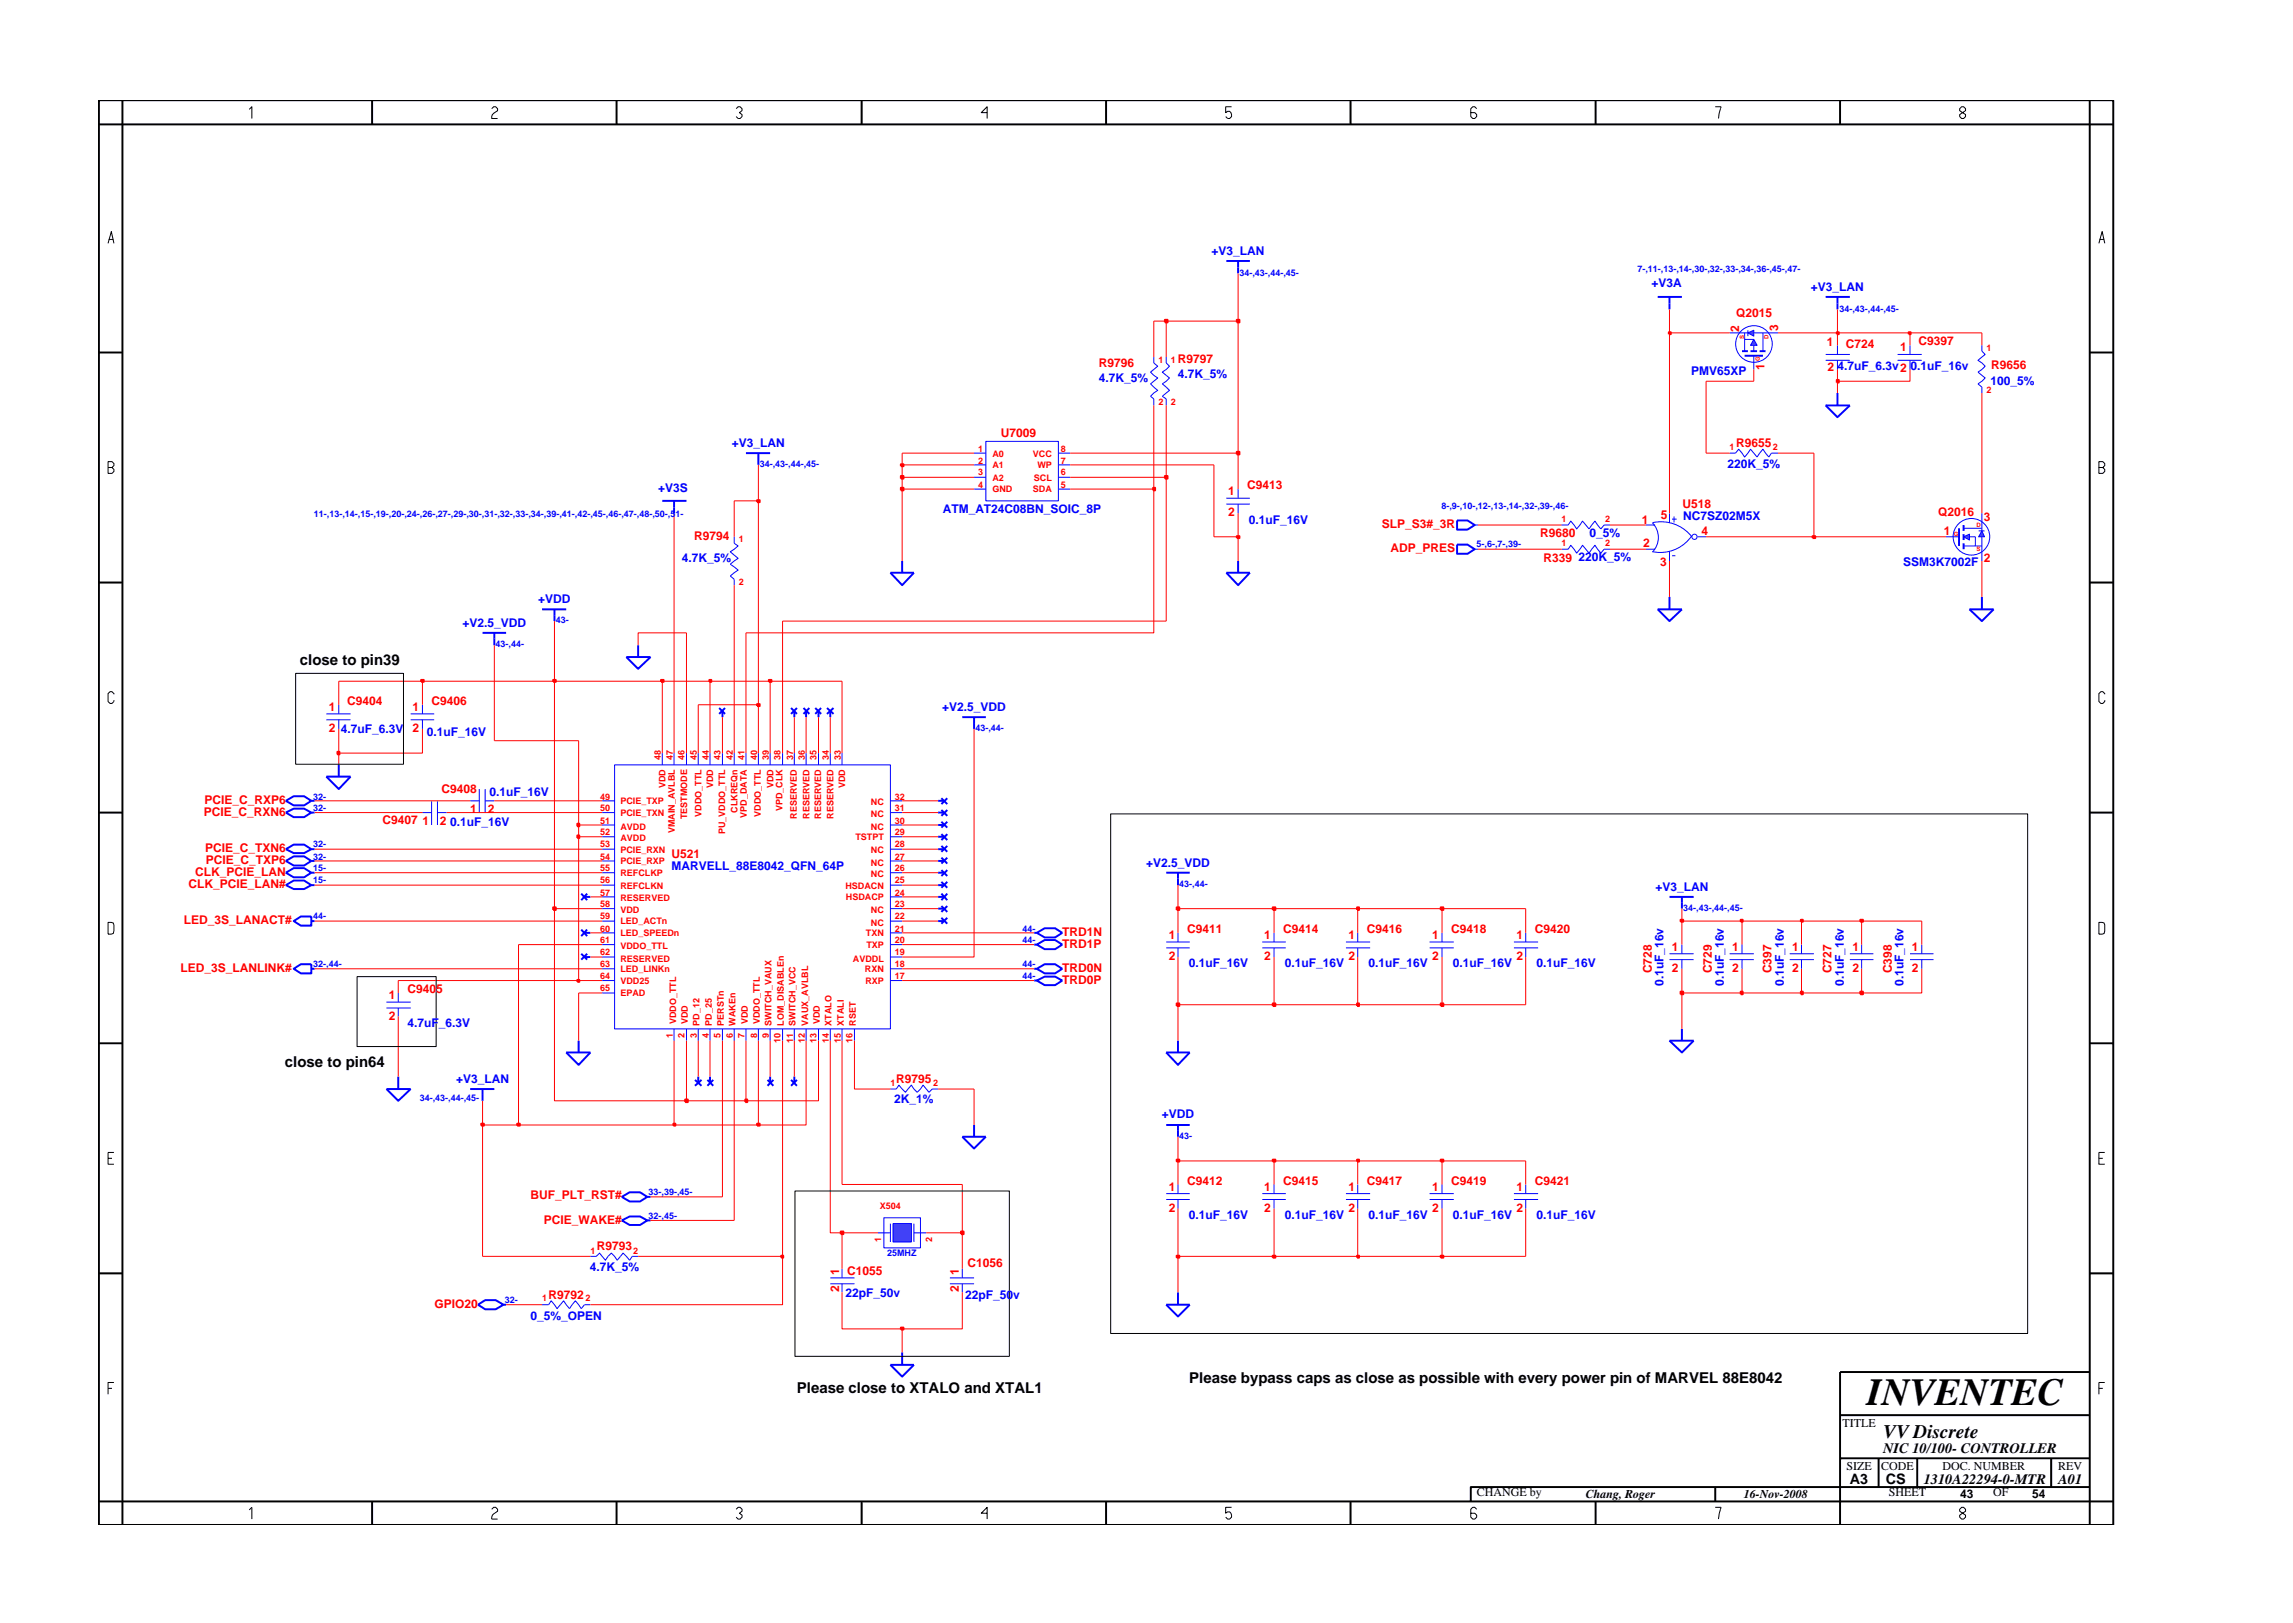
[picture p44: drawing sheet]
<svg xmlns="http://www.w3.org/2000/svg" width="297mm" height="210mm" viewBox="0 0 297 210" stroke-linecap="round" stroke-linejoin="round" font-family="sans-serif">
<defs><g id="words">
<text font-size="5" x="241.8" y="182">INVENTEC</text>
<text font-size="2.5" x="244" y="186.3">VV Discrete</text>
<g font-size="1.9">
<text x="38.8" y="86.1">close to pin39</text>
<text x="36.9" y="138.2">close to pin64</text>
<text x="154" y="179.1">Please bypass caps as close as possible with every power pin of MARVEL 88E8042</text>
<text x="103.2" y="180.4">Please close to XTALO and XTAL1</text>
<text x="244" y="188.2">NIC 10/100- CONTROLLER</text>
<text x="239.6" y="192.2">A3</text>
<text x="244.3" y="192.3">CS</text>
<text x="249.2" y="192.2">1310A22294-0-MTR</text>
<text x="266.6" y="192.2">A01</text>
</g>
<g font-size="1.6" fill="#00f">
<text x="157" y="33">+V3_LAN</text>
<text x="213.9" y="37.2">+V3A</text>
<text x="234.6" y="37.7">+V3_LAN</text>
<text x="238" y="47.9">4.7uF_6.3v2</text>
<text x="247.5" y="47.9">0.1uF_16v</text>
<text x="142.4" y="49.5">4.7K_5%</text>
<text x="152.6" y="49">4.7K_5%</text>
<text x="219.1" y="48.6">PMV65XP</text>
<text x="257.8" y="49.8">100_5%</text>
<text x="94.8" y="57.9">+V3_LAN</text>
<text x="85.3" y="63.8">+V3S</text>
<text x="223.8" y="60.6">220K_5%</text>
<text x="122.1" y="66.5">ATM_AT24C08BN_SOIC_8P</text>
<text x="161.8" y="67.8">0.1uF_16V</text>
<text x="205.9" y="69.6">0_5%</text>
<text x="218" y="67.4">NC7SZ02M5X</text>
<text x="88.3" y="72.8">4.7K_5%</text>
<text x="204.5" y="72.7">220K_5%</text>
<text x="246.6" y="73.3">SSM3K7002F</text>
<text x="59.9" y="81.2">+V2.5_VDD</text>
<text x="69.7" y="78.1">+VDD</text>
<text x="44.1" y="95">4.7uF_6.3V</text>
<text x="55.3" y="95.3">0.1uF_16V</text>
<text x="122.1" y="92.1">+V2.5_VDD</text>
<text x="58.3" y="107">0.1uF_16V</text>
<text x="63.4" y="103.1">0.1uF_16V</text>
<text x="87" y="112.7">MARVELL_88E8042_QFN_64P</text>
<text x="148.5" y="112.3">+V2.5_VDD</text>
<text x="214.4" y="115.4">+V3_LAN</text>
<text x="154" y="125.3">0.1uF_16V</text>
<text x="166.4" y="125.3">0.1uF_16V</text>
<text x="177.3" y="125.3">0.1uF_16V</text>
<text x="188.2" y="125.3">0.1uF_16V</text>
<text x="199" y="125.3">0.1uF_16V</text>
<text x="215.5" y="127.7" transform="rotate(-90 215.5 127.7)">0.1uF_16v</text>
<text x="223.3" y="127.7" transform="rotate(-90 223.3 127.7)">0.1uF_16v</text>
<text x="231.1" y="127.7" transform="rotate(-90 231.1 127.7)">0.1uF_16v</text>
<text x="238.9" y="127.7" transform="rotate(-90 238.9 127.7)">0.1uF_16v</text>
<text x="246.6" y="127.7" transform="rotate(-90 246.6 127.7)">0.1uF_16v</text>
<text x="52.8" y="133.1">4.7uF_6.3V</text>
<text x="59.1" y="140.2">+V3_LAN</text>
<text x="115.8" y="142.9">2K_1%</text>
<text x="150.5" y="144.9">+VDD</text>
<text x="154" y="157.9">0.1uF_16V</text>
<text x="166.4" y="157.9">0.1uF_16V</text>
<text x="177.3" y="157.9">0.1uF_16V</text>
<text x="188.2" y="157.9">0.1uF_16V</text>
<text x="199" y="157.9">0.1uF_16V</text>
<text x="76.4" y="164.7">4.7K_5%</text>
<text x="68.7" y="171">0_5%_OPEN</text>
<text x="109.5" y="168.1">22pF_50v</text>
<text x="125" y="168.2">22pF_50v</text>
</g>
<g font-size="1.6" fill="#f00">
<text x="224.9" y="41">Q2015</text>
<text x="142.4" y="47.5">R9796</text>
<text x="152.6" y="47">R9797</text>
<text x="225.3" y="43" transform="rotate(-90 225.3 43)">2</text>
<text x="228.6" y="47.9" transform="rotate(-90 228.6 47.9)">1</text>
<text x="230.4" y="42.9" transform="rotate(-90 230.4 42.9)">3</text>
<text x="236.7" y="44.8">1</text>
<text x="239.1" y="45.1">C724</text>
<text x="246.1" y="45.5">1</text>
<text x="248.5" y="44.7">C9397</text>
<text x="257.9" y="47.9">R9656</text>
<text x="236.8" y="48.1">2</text>
<text x="129.7" y="56.6">U7009</text>
<text x="224.9" y="57.9">R9655</text>
<text x="159.1" y="64.1">1</text>
<text x="161.6" y="63.3">C9413</text>
<text x="218" y="65.8">U518</text>
<text x="89.9" y="70">R9794</text>
<text x="159.1" y="66.9">2</text>
<text x="179" y="68.4">SLP_S3#_3R</text>
<text x="180.1" y="71.5">ADP_PRES</text>
<text x="199.5" y="69.6">R9680</text>
<text x="212.7" y="67.8">1</text>
<text x="212.9" y="70.9">2</text>
<text x="215.1" y="67.3">5</text>
<text x="220.4" y="69.4">4</text>
<text x="251.1" y="66.8">Q2016</text>
<text x="251.8" y="69.4">1</text>
<text x="257" y="67.5">3</text>
<text x="199.9" y="72.8">R339</text>
<text x="215.1" y="73.3">3</text>
<text x="257" y="72.8">2</text>
<text x="42.6" y="94.8">2</text>
<text x="42.6" y="92.1">1</text>
<text x="45" y="91.4">C9404</text>
<text x="53.4" y="92.1">1</text>
<text x="53.4" y="94.8">2</text>
<text x="55.9" y="91.4">C9406</text>
<text x="26.4" y="105.7">PCIE_C_RXN6</text>
<text x="26.5" y="104.2">PCIE_C_RXP6</text>
<text x="49.6" y="106.7">C9407</text>
<text x="54.7" y="106.9">1</text>
<text x="57" y="106.9">2</text>
<text x="57.2" y="102.8">C9408</text>
<text x="60.9" y="105.3">1</text>
<text x="63.2" y="105.3">2</text>
<text x="25.3" y="113.5">CLK_PCIE_LAN</text>
<text x="26.6" y="110.3">PCIE_C_TXN6</text>
<text x="26.7" y="111.9">PCIE_C_TXP6</text>
<text x="87" y="111.1">U521</text>
<text x="23.8" y="119.7">LED_3S_LANACT#</text>
<text x="24.4" y="115">CLK_PCIE_LAN#</text>
<text x="23.4" y="125.9">LED_3S_LANLINK#</text>
<text x="137.6" y="121.3">TRD1N</text>
<text x="137.6" y="125.9">TRD0N</text>
<text x="137.6" y="122.8">TRD1P</text>
<text x="151.4" y="121.6">1</text>
<text x="151.4" y="124.4">2</text>
<text x="153.8" y="120.8">C9411</text>
<text x="163.8" y="121.6">1</text>
<text x="163.8" y="124.4">2</text>
<text x="166.2" y="120.8">C9414</text>
<text x="174.7" y="121.6">1</text>
<text x="174.7" y="124.4">2</text>
<text x="177.1" y="120.8">C9416</text>
<text x="185.5" y="121.6">1</text>
<text x="185.5" y="124.4">2</text>
<text x="188" y="120.8">C9418</text>
<text x="196.4" y="121.6">1</text>
<text x="196.4" y="124.4">2</text>
<text x="198.8" y="120.8">C9420</text>
<text x="216.6" y="123.2">1</text>
<text x="216.6" y="125.9">2</text>
<text x="224.4" y="123.2">1</text>
<text x="224.4" y="125.9">2</text>
<text x="232.2" y="123.2">1</text>
<text x="232.2" y="125.9">2</text>
<text x="240" y="123.2">1</text>
<text x="240" y="125.9">2</text>
<text x="247.7" y="123.2">1</text>
<text x="247.7" y="125.9">2</text>
<text x="50.4" y="129.4">1</text>
<text x="52.8" y="128.6">C9405</text>
<text x="137.6" y="127.4">TRD0P</text>
<text x="214" y="126.1" transform="rotate(-90 214 126.1)">C728</text>
<text x="221.8" y="126.1" transform="rotate(-90 221.8 126.1)">C729</text>
<text x="229.5" y="126.1" transform="rotate(-90 229.5 126.1)">C397</text>
<text x="237.3" y="126.1" transform="rotate(-90 237.3 126.1)">C727</text>
<text x="245.1" y="126.1" transform="rotate(-90 245.1 126.1)">C398</text>
<text x="50.4" y="132.1">2</text>
<text x="116.1" y="140.2">R9795</text>
<text x="68.7" y="155.4">BUF_PLT_RST#</text>
<text x="151.4" y="154.3">1</text>
<text x="153.8" y="153.5">C9412</text>
<text x="163.8" y="154.3">1</text>
<text x="166.2" y="153.5">C9415</text>
<text x="174.7" y="154.3">1</text>
<text x="177.1" y="153.5">C9417</text>
<text x="185.5" y="154.3">1</text>
<text x="188" y="153.5">C9419</text>
<text x="196.4" y="154.3">1</text>
<text x="198.8" y="153.5">C9421</text>
<text x="70.4" y="158.5">PCIE_WAKE#</text>
<text x="77.3" y="162">R9793</text>
<text x="151.4" y="157">2</text>
<text x="163.8" y="157">2</text>
<text x="174.7" y="157">2</text>
<text x="185.5" y="157">2</text>
<text x="196.4" y="157">2</text>
<text x="108.7" y="167.4" transform="rotate(-90 108.7 167.4)">2</text>
<text x="108.7" y="165.2" transform="rotate(-90 108.7 165.2)">1</text>
<text x="109.8" y="165.1">C1055</text>
<text x="124.2" y="167.4" transform="rotate(-90 124.2 167.4)">2</text>
<text x="124.2" y="165.2" transform="rotate(-90 124.2 165.2)">1</text>
<text x="125.3" y="164.2">C1056</text>
<text x="56.3" y="169.4">GPIO20</text>
<text x="71.1" y="168.3">R9792</text>
</g>
<g font-size="1.6">
<text x="238.7" y="184.8">TITLE</text>
<text x="239.2" y="190.4">SIZE</text>
<text x="243.7" y="190.4">CODE</text>
<text x="251.6" y="190.4">DOC. NUMBER</text>
<text x="266.6" y="190.4">REV</text>
<text x="191.3" y="193.9">CHANGE by</text>
<text x="205.4" y="194.1">Chang, Roger</text>
<text x="225.9" y="194.1">16-Nov-2008</text>
<text x="244.7" y="193.9">SHEET</text>
<text x="253.9" y="194.1">43</text>
<text x="258.2" y="193.9">OF</text>
<text x="263.3" y="194.1">54</text>
</g>
<g font-size="1.2" fill="#00f">
<text x="160.6" y="35.7">34-,43-,44-,45-</text>
<text x="212.1" y="35.3">7-,11-,13-,14-,30-,32-,33-,34-,36-,45-,47-</text>
<text x="238.3" y="40.4">34-,43-,44-,45-</text>
<text x="98.4" y="60.5">34-,43-,44-,45-</text>
<text x="186.7" y="65.9">8-,9-,10-,12-,13-,14-,32-,39-,46-</text>
<text x="40.7" y="66.9">11-,13-,14-,15-,19-,20-,24-,26-,27-,29-,30-,31-,32-,33-,34-,39-,41-,42-,45-,46-,47-,48-,50-,51-</text>
<text x="191.3" y="70.9">5-,6-,7-,39-</text>
<text x="64.2" y="83.9">43-,44-</text>
<text x="72" y="80.7">43-</text>
<text x="126.4" y="94.7">43-,44-</text>
<text x="40.6" y="103.6">32-</text>
<text x="40.6" y="105.1">32-</text>
<text x="40.6" y="111.4">32-</text>
<text x="40.6" y="109.8">32-</text>
<text x="40.6" y="112.9">15-</text>
<text x="40.6" y="119.1">44-</text>
<text x="40.6" y="114.4">15-</text>
<text x="152.8" y="115">43-,44-</text>
<text x="218" y="118">34-,43-,44-,45-</text>
<text x="40.6" y="125.3">32-,44-</text>
<text x="132.5" y="125.3">44-</text>
<text x="132.5" y="120.7">44-</text>
<text x="132.5" y="122.2">44-</text>
<text x="132.5" y="126.9">44-</text>
<text x="54.4" y="142.6">34-,43-,44-,45-</text>
<text x="152.8" y="147.5">43-</text>
<text x="84" y="154.8">33-,39-,45-</text>
<text x="84" y="157.9">32-,45-</text>
<text x="114.9" y="162.8">25MHZ</text>
<text x="65.4" y="168.9">32-</text>
</g>
<g font-size="1.2" fill="#f00">
<text x="150.1" y="47">1</text>
<text x="151.7" y="47">1</text>
<text x="257.3" y="45.4">1</text>
<text x="150.1" y="52.5">2</text>
<text x="151.7" y="52.5">2</text>
<text x="257.3" y="50.9">2</text>
<text x="126.7" y="58.5">1</text>
<text x="128.6" y="59.1">A0</text>
<text x="133.8" y="59.1">VCC</text>
<text x="137.4" y="58.5">8</text>
<text x="224.1" y="58.3">1</text>
<text x="229.7" y="58.3">2</text>
<text x="126.7" y="60.1">2</text>
<text x="126.7" y="61.6">3</text>
<text x="126.7" y="63.2">4</text>
<text x="128.6" y="60.7">A1</text>
<text x="128.6" y="62.3">A2</text>
<text x="128.6" y="63.8">GND</text>
<text x="133.8" y="63.8">SDA</text>
<text x="133.9" y="62.3">SCL</text>
<text x="134.4" y="60.7">WP</text>
<text x="137.4" y="61.6">6</text>
<text x="137.4" y="63.2">5</text>
<text x="137.4" y="60.1">7</text>
<text x="95.7" y="70.2">1</text>
<text x="202.3" y="70.7">1</text>
<text x="202.3" y="67.7">1</text>
<text x="207.9" y="70.7">2</text>
<text x="207.9" y="67.7">2</text>
<text x="95.7" y="75.8">2</text>
<text x="85.6" y="98.5" transform="rotate(-90 85.6 98.5)">48</text>
<text x="87.2" y="98.5" transform="rotate(-90 87.2 98.5)">47</text>
<text x="88.7" y="98.5" transform="rotate(-90 88.7 98.5)">46</text>
<text x="90.3" y="98.5" transform="rotate(-90 90.3 98.5)">45</text>
<text x="91.8" y="98.5" transform="rotate(-90 91.8 98.5)">44</text>
<text x="93.3" y="98.5" transform="rotate(-90 93.3 98.5)">43</text>
<text x="94.9" y="98.5" transform="rotate(-90 94.9 98.5)">42</text>
<text x="96.5" y="98.5" transform="rotate(-90 96.5 98.5)">41</text>
<text x="98.1" y="98.5" transform="rotate(-90 98.1 98.5)">40</text>
<text x="99.6" y="98.5" transform="rotate(-90 99.6 98.5)">39</text>
<text x="101.1" y="98.5" transform="rotate(-90 101.1 98.5)">38</text>
<text x="102.7" y="98.5" transform="rotate(-90 102.7 98.5)">37</text>
<text x="104.3" y="98.5" transform="rotate(-90 104.3 98.5)">36</text>
<text x="105.8" y="98.5" transform="rotate(-90 105.8 98.5)">35</text>
<text x="107.4" y="98.5" transform="rotate(-90 107.4 98.5)">34</text>
<text x="108.9" y="98.5" transform="rotate(-90 108.9 98.5)">33</text>
<text x="77.7" y="105.1">50</text>
<text x="77.7" y="103.6">49</text>
<text x="77.7" y="106.7">51</text>
<text x="80.4" y="105.7">PCIE_TXN</text>
<text x="80.4" y="104.2">PCIE_TXP</text>
<text x="80.4" y="107.5">AVDD</text>
<text x="86.2" y="102.1" transform="rotate(-90 86.2 102.1)">VDD</text>
<text x="87.4" y="108" transform="rotate(-90 87.4 108)">VMAIN_AVLBL</text>
<text x="89" y="106.2" transform="rotate(-90 89 106.2)">TESTMODE</text>
<text x="90.9" y="105.8" transform="rotate(-90 90.9 105.8)">VDDO_TTL</text>
<text x="92.4" y="102.1" transform="rotate(-90 92.4 102.1)">VDD</text>
<text x="95.5" y="105.3" transform="rotate(-90 95.5 105.3)">CLKREQn</text>
<text x="96.7" y="106" transform="rotate(-90 96.7 106)">VPD_DATA</text>
<text x="98.6" y="105.8" transform="rotate(-90 98.6 105.8)">VDDO_TTL</text>
<text x="100.2" y="102.1" transform="rotate(-90 100.2 102.1)">VDD</text>
<text x="101.4" y="105.1" transform="rotate(-90 101.4 105.1)">VPD_CLK</text>
<text x="103.2" y="106.1" transform="rotate(-90 103.2 106.1)">RESERVED</text>
<text x="104.8" y="106.1" transform="rotate(-90 104.8 106.1)">RESERVED</text>
<text x="106.4" y="106.1" transform="rotate(-90 106.4 106.1)">RESERVED</text>
<text x="108" y="106.1" transform="rotate(-90 108 106.1)">RESERVED</text>
<text x="109.5" y="102.1" transform="rotate(-90 109.5 102.1)">VDD</text>
<text x="112.8" y="107.5">NC</text>
<text x="112.8" y="105.9">NC</text>
<text x="112.8" y="104.3">NC</text>
<text x="115.9" y="106.7">30</text>
<text x="115.9" y="105.1">31</text>
<text x="115.9" y="103.6">32</text>
<text x="77.7" y="112.9">55</text>
<text x="77.7" y="109.8">53</text>
<text x="77.7" y="111.4">54</text>
<text x="77.7" y="108.2">52</text>
<text x="80.4" y="113.5">REFCLKP</text>
<text x="80.4" y="110.4">PCIE_RXN</text>
<text x="80.4" y="112">PCIE_RXP</text>
<text x="80.4" y="109">AVDD</text>
<text x="93.9" y="108.1" transform="rotate(-90 93.9 108.1)">PU_VDDO_TTL</text>
<text x="110.8" y="108.8">TSTPT</text>
<text x="112.8" y="113.7">NC</text>
<text x="112.8" y="112.1">NC</text>
<text x="112.8" y="110.5">NC</text>
<text x="115.9" y="108.2">29</text>
<text x="115.9" y="112.9">26</text>
<text x="115.9" y="111.4">27</text>
<text x="115.9" y="109.8">28</text>
<text x="77.7" y="114.4">56</text>
<text x="77.7" y="119.1">59</text>
<text x="77.7" y="116">57</text>
<text x="77.7" y="117.5">58</text>
<text x="80.4" y="115.1">REFCLKN</text>
<text x="80.4" y="119.8">LED_ACTn</text>
<text x="80.4" y="116.8">RESERVED</text>
<text x="80.4" y="118.3">VDD</text>
<text x="109.5" y="115.1">HSDACN</text>
<text x="109.6" y="116.6">HSDACP</text>
<text x="112.8" y="119.9">NC</text>
<text x="112.8" y="118.3">NC</text>
<text x="115.9" y="114.4">25</text>
<text x="115.9" y="116">24</text>
<text x="115.9" y="119.1">22</text>
<text x="115.9" y="117.5">23</text>
<text x="77.7" y="125.3">63</text>
<text x="77.7" y="120.7">60</text>
<text x="77.7" y="122.2">61</text>
<text x="77.7" y="123.7">62</text>
<text x="80.4" y="125.9">LED_LINKn</text>
<text x="80.4" y="121.3">LED_SPEEDn</text>
<text x="80.4" y="123">VDDO_TTL</text>
<text x="80.4" y="124.6">RESERVED</text>
<text x="110.5" y="124.6">AVDDL</text>
<text x="112" y="125.9">RXN</text>
<text x="112.2" y="121.3">TXN</text>
<text x="112.2" y="122.8">TXP</text>
<text x="115.9" y="123.7">19</text>
<text x="115.9" y="120.7">21</text>
<text x="115.9" y="122.2">20</text>
<text x="115.9" y="125.3">18</text>
<text x="77.7" y="126.9">64</text>
<text x="77.7" y="128.4">65</text>
<text x="80.4" y="127.5">VDD25</text>
<text x="80.4" y="129.1">EPAD</text>
<text x="112.1" y="127.5">RXP</text>
<text x="115.9" y="126.9">17</text>
<text x="87.2" y="134.5" transform="rotate(-90 87.2 134.5)">1</text>
<text x="87.6" y="132.7" transform="rotate(-90 87.6 132.7)">VDDO_TTL</text>
<text x="88.7" y="134.5" transform="rotate(-90 88.7 134.5)">2</text>
<text x="89.1" y="132.7" transform="rotate(-90 89.1 132.7)">VDD</text>
<text x="90.3" y="134.5" transform="rotate(-90 90.3 134.5)">3</text>
<text x="90.6" y="132.9" transform="rotate(-90 90.6 132.9)">PD_12</text>
<text x="91.8" y="134.5" transform="rotate(-90 91.8 134.5)">4</text>
<text x="92.2" y="132.9" transform="rotate(-90 92.2 132.9)">PD_25</text>
<text x="93.3" y="134.5" transform="rotate(-90 93.3 134.5)">5</text>
<text x="93.8" y="132.9" transform="rotate(-90 93.8 132.9)">PERSTn</text>
<text x="94.9" y="134.5" transform="rotate(-90 94.9 134.5)">6</text>
<text x="95.3" y="132.9" transform="rotate(-90 95.3 132.9)">WAKEn</text>
<text x="96.5" y="134.5" transform="rotate(-90 96.5 134.5)">7</text>
<text x="96.9" y="132.7" transform="rotate(-90 96.9 132.7)">VDD</text>
<text x="98.1" y="134.5" transform="rotate(-90 98.1 134.5)">8</text>
<text x="98.4" y="132.7" transform="rotate(-90 98.4 132.7)">VDDO_TTL</text>
<text x="99.6" y="134.5" transform="rotate(-90 99.6 134.5)">9</text>
<text x="99.9" y="132.9" transform="rotate(-90 99.9 132.9)">SWITCH_VAUX</text>
<text x="101.1" y="135.2" transform="rotate(-90 101.1 135.2)">10</text>
<text x="101.5" y="132.9" transform="rotate(-90 101.5 132.9)">LOM_DISABLEn</text>
<text x="102.7" y="135.2" transform="rotate(-90 102.7 135.2)">11</text>
<text x="103.1" y="132.9" transform="rotate(-90 103.1 132.9)">SWITCH_VCC</text>
<text x="104.3" y="135.2" transform="rotate(-90 104.3 135.2)">12</text>
<text x="104.7" y="132.9" transform="rotate(-90 104.7 132.9)">VAUX_AVLBL</text>
<text x="105.8" y="135.2" transform="rotate(-90 105.8 135.2)">13</text>
<text x="106.2" y="132.7" transform="rotate(-90 106.2 132.7)">VDD</text>
<text x="107.4" y="135.2" transform="rotate(-90 107.4 135.2)">14</text>
<text x="107.7" y="132.9" transform="rotate(-90 107.7 132.9)">XTALO</text>
<text x="108.9" y="135.2" transform="rotate(-90 108.9 135.2)">15</text>
<text x="109.3" y="132.9" transform="rotate(-90 109.3 132.9)">XTALI</text>
<text x="110.4" y="135.2" transform="rotate(-90 110.4 135.2)">16</text>
<text x="110.9" y="132.9" transform="rotate(-90 110.9 132.9)">RSET</text>
<text x="115.3" y="140.7">1</text>
<text x="120.9" y="140.7">2</text>
<text x="114" y="156.7">X504</text>
<text x="114.2" y="160.9" transform="rotate(-90 114.2 160.9)">1</text>
<text x="120.8" y="160.9" transform="rotate(-90 120.8 160.9)">2</text>
<text x="76.5" y="162.4">1</text>
<text x="82" y="162.4">2</text>
<text x="70.2" y="168.6">1</text>
<text x="75.8" y="168.6">2</text>
</g>
<g font-size=".8" fill="#f00">
<text x="226" y="43.9" transform="rotate(-90 226 43.9)">S</text>
<text x="228" y="46.8" transform="rotate(-90 228 46.8)">G</text>
<text x="229.1" y="43.9" transform="rotate(-90 229.1 43.9)">D</text>
<text x="253.1" y="69.4">G</text>
<text x="256.1" y="68.2">D</text>
<text x="256.1" y="71.4">S</text>
</g>
</g></defs>
<path d="M102.5 139.9l.7 .8M102.9 139.5v.7M103.2 139.9l-.7 .8" fill="none" stroke="#00f" stroke-width=".25"/>
<path d="M245.8 46.7h3.1M245.8 45.9h3.1M247.4 44.7v1.2M247.4 46.7v1.2M113.7 159.7h1.6M114.5 157.8h4.7v3.9h-4.7zM115.3 158.5v2.4M118.4 159.7h1.6M118.4 158.5v2.4" fill="none" stroke="#00f" stroke-width=".13"/>
<path d="M115.7 158.5h2.4v2.4h-2.4z" fill="#3c3cc8"/>
<g fill="none" stroke="#00f" stroke-width=".13">
<path d="M126.2 58.7h1.5M127.7 57.2h9.4v7.7h-9.4zM137.1 58.7h1.5M224.1 58.7h.7l.4-.5 .8 1 .8-1 .8 1 .8-1 .7 1 .4-.5h.8M227.2 46.1v1.8M236.5 45.9h3.1M236.5 46.7h3.1M238 44.7v1.2M238 46.7v1.2M256.7 44.7v.8l.5 .4-1 .8 1 .7-1 .8 1 .8-1 .7 .5 .5v.7M95.1 69.5v.9l.5 .3-1 .8 1 .8-1 .8 1 .8-1 .7 .5 .4v.8M126.2 60.2h1.5"/>
<path d="M126.2 63.4h1.5M126.2 61.8h1.5M137.1 61.8h1.5M137.1 60.2h1.5M137.1 63.4h1.5M158.9 64.5h3M158.9 65.3h3M160.4 63.4v1.1M160.4 65.3v1.2M191 68h.5M202.3 71.1h.8l.4-.5 .7 1.1 .8-1.1 .9 1.1 .7-1.1 .8 1.1 .4-.6h.8M50.1 129.8h3.1"/>
<path d="M50.1 130.6h3.1M51.6 128.6v1.2M51.6 130.6v1.1M151.1 122h3M151.1 122.8h3M152.6 120.8v1.2M152.6 122.8v1.2M174.4 122h3.1M174.4 122.8h3.1M175.9 120.8v1.2M175.9 122.8v1.2M196.1 122h3.1"/>
<path d="M196.1 122.8h3.1M197.6 120.8v1.2M197.6 122.8v1.2M231.8 123.6h3.2M231.8 124.3h3.2M233.4 122.4v1.2M233.4 124.3v1.2M247.4 123.6h3.1M247.4 124.3h3.1M248.9 122.4v1.2M248.9 124.3v1.2M115.3 141.1h.8l.3-.5 .9 .9 .8-.9 .7 .9 .8-.9 .7 .9 .5-.4h.7"/>
<path d="M115.7 158.5h2.4v2.4h-2.4zM151.1 154.6h3M151.1 155.4h3M152.6 153.4v1.2M152.6 155.4v1.2M174.4 154.6h3.1M174.4 155.4h3.1M175.9 153.4v1.2M175.9 155.4v1.2M196.1 154.6h3.1M196.1 155.4h3.1M197.6 153.4v1.2"/>
<path d="M197.6 155.4v1.2M76.5 162.8h.7l.5-.5 .7 1 .8-1 .8 1 .7-1 .9 1 .3-.5h.8M123 166.3h3.2M123 165.6h3.2M124.7 164.4v1.2M124.7 166.3v1.1"/>
</g>
<g fill="none" stroke="#00f" stroke-width=".25">
<path d="M158.9 33.8h3M160.4 33.8v1.6M236.5 38.5h3.1M238 38.5v1.6M96.6 58.7h3.2M98.2 58.7v1.5M226 46.1h2.4M236.5 52.5h3.1l-1.6 1.5zM238 50.9v1.6M85.8 64.9h3.1M87.3 64.9v1.6M115.3 74.2h3.1l-1.5 1.6z"/>
<path d="M116.9 72.7v1.5M188.8 67.4h1.3l.9 .6-.9 .6h-1.3zM214.7 78.9h3.2l-1.6 1.6zM216.3 77.3v1.6M255.1 78.9h3.2l-1.6 1.6zM256.7 77.3v1.6M105.6 91.7l.8 .8M106 92.1v.8M106.4 91.7l-.8 .8M107.1 91.7l.9 .8M107.6 92.1v.8M108 91.7l-.9 .8"/>
<path d="M37 114.7l1-.6h1.4l.9 .6-.9 .5h-1.4zM37 113.1l1-.6h1.4l.9 .6-.9 .6h-1.4zM37 105.3l1-.5h1.4l.9 .5-.9 .6h-1.4zM38 119.3l1-.6h1.3v1.2h-1.3zM40.3 119.3h.5M40.3 114.7h.5M40.3 113.1h.5M40.3 105.3h.5M75.3 115.8l.8 .8M75.7 116.2h.8M76.1 115.8l-.8 .8M121.5 119.3h.8"/>
<path d="M121.5 113.1h.8M121.5 106.9h.8M121.9 118.9l.8 .8M121.9 112.7l.8 .8M121.9 106.5l.8 .7M122.7 112.7l-.8 .8M122.7 118.9l-.8 .8M122.7 106.5l-.8 .7M38 125.5l1-.6h1.3v1.2h-1.3zM40.3 125.5h.5M73.3 136.3h3.2l-1.5 1.7zM75 134.8v1.5"/>
<path d="M75.3 120.4l.8 .9M75.7 120.8h.8M76.1 120.4l-.8 .9M90 139.9l.9 .8M90.5 139.5v.7M90.9 139.9l-.9 .8M99.4 139.9l.8 .8M99.8 139.5v.7M100.2 139.9l-.8 .8M134 125.5h.3M134 127h.3M134 122.4h.3"/>
<path d="M134.3 125.5l1-.6h1.4l.9 .6-.9 .6h-1.4zM134.3 127l1-.5h1.4l.9 .5-.9 .6h-1.4zM134.3 122.4l1-.6h1.4l.9 .6-.9 .6h-1.4zM60.9 141.1h3.1M62.5 141.1v1.5M80.5 158.1l1.1-.5h1.3l.9 .5-.9 .6h-1.3zM80.5 155.1l1.1-.6h1.3l.9 .6-.9 .5h-1.3zM83.8 158.1h.5M83.8 155.1h.5M124.7 147.3h3l-1.5 1.5zM126.2 145.7v1.6M151.1 145.7h3"/>
<path d="M152.6 145.7v1.6M61.9 169l1-.6h1.3l1 .6-1 .6h-1.3zM65.2 169h.4M115.3 176.8h3.1l-1.5 1.5zM116.9 175.2v1.6"/>
</g>
<path d="M226.4 43.1l.8-.3v.7z" fill="#3c3cc8"/>
<path d="M226.4 43.1l.8-.3v.7zM226.4 42.8v.7" fill="none" stroke="#00f" stroke-width=".13"/>
<path d="M227.2 44l.4 .7h-.8z" fill="#3c3cc8"/>
<g fill="none" stroke="#00f" stroke-width=".13">
<path d="M149.5 46.3v.7l.5 .4-1 .8 1 .8-1 .7 1 .9-1 .7 .5 .4v.8M151.1 46.3v.7l.4 .4-.9 .8 .9 .8-.9 .7 .9 .9-.9 .7 .5 .4v.8M224.1 43.1h2.3M226 43.1v2.4M226 44h1.2M227.2 44l.4 .7h-.8zM227.2 43.1h3.1M227.2 44.7v.8M228.4 43.1v2.4M191 71.1h.5M202.3 68h.8l.4-.5 .7 1 .8-1 .9 1 .7-1 .8 1 .4-.5h.8M252.1 69.5h1.7"/>
<path d="M42.3 93.2h3.1M42.3 92.5h3.1M43.9 91.3v1.2M43.9 93.2v1.2M79.6 99.1h35.7v34.2h-35.7zM85.8 97.6v1.5M87.3 97.6v1.5M88.9 97.6v1.5M90.5 97.6v1.5M92 97.6v1.5M93.6 97.6v1.5M95.1 97.6v1.5"/>
<path d="M96.6 97.6v1.5M98.2 97.6v1.5M99.8 97.6v1.5M101.4 97.6v1.5M102.9 97.6v1.5M104.4 97.6v1.5M106 97.6v1.5M107.6 97.6v1.5M109.1 97.6v1.5M54.7 105.3h1.2M55.9 103.7v3.2M56.7 105.3h1.2"/>
<path d="M56.7 103.7v3.2M78 103.7h1.6M78 106.9h1.6M78 110h1.6M78 113.1h1.6M78 116.2h1.6M78 105.3h1.6M78 108.4h1.6M78 111.5h1.6M78 114.7h1.6M78 119.3h1.6M78 117.7h1.6"/>
<path d="M115.3 105.3h1.6M115.3 111.5h1.6M115.3 117.7h1.6M115.3 106.9h1.6M115.3 113.1h1.6M115.3 108.4h1.6M115.3 116.2h1.6M115.3 114.7h1.6M115.3 103.7h1.6M115.3 119.3h1.6M115.3 110h1.6M78 120.8h1.6"/>
<path d="M78 127h1.6M78 125.5h1.6M78 128.6h1.6M78 124h1.6M78 122.4h1.6M87.3 133.3v1.5M88.9 133.3v1.5M90.5 133.3v1.5M92 133.3v1.5M93.6 133.3v1.5M95.1 133.3v1.5M96.6 133.3v1.5"/>
<path d="M98.2 133.3v1.5M99.8 133.3v1.5M101.4 133.3v1.5M102.9 133.3v1.5M104.4 133.3v1.5M106 133.3v1.5M107.6 133.3v1.5M109.1 133.3v1.5M110.7 133.3v1.5M115.3 127h1.6M115.3 122.4h1.6M115.3 120.8h1.6"/>
<path d="M115.3 125.5h1.6M115.3 124h1.6M163.5 122h3.1M163.5 122.8h3.1M165 120.8v1.2M165 122.8v1.2M185.2 122.8h3.1M185.2 122h3.1M186.8 120.8v1.2M186.8 122.8v1.2M216.3 124.3h3.1M216.3 123.6h3.1"/>
<path d="M217.9 122.4v1.2M217.9 124.3v1.2M224.1 124.3h3.1M224.1 123.6h3.1M225.7 122.4v1.2M225.7 124.3v1.2M239.6 123.6h3.1M239.6 124.3h3.1M241.2 122.4v1.2M241.2 124.3v1.2M163.5 154.6h3.1M163.5 155.4h3.1"/>
<path d="M165 153.4v1.2M165 155.4v1.2M185.2 155.4h3.1M185.2 154.6h3.1M186.8 153.4v1.2M186.8 155.4v1.2M70.2 169h.9l.3-.5 .8 1 .8-1 .8 1 .7-1 .8 1 .4-.5h.8"/>
<circle cx="227.2" cy="44.6" r="2.37"/>
</g>
<g fill="none" stroke="#00f" stroke-width=".25">
<path d="M214.7 38.5h3.2M216.3 38.5v1.6M225.7 45.5h.7M226.8 45.5h.8M228 45.5h.7M158.9 74.2h3l-1.5 1.6zM160.4 72.7v1.5M188.8 70.6h1.3l.9 .5-.9 .6h-1.3zM253.8 68.4v2.3M43.9 99.1v1.5M62.5 82h3.1M64 82v1.6"/>
<path d="M81.1 85.1h3.2l-1.6 1.5zM82.7 83.6v1.5M124.7 92.9h3M126.2 92.9v1.5M37 111.5l1-.6h1.4l.9 .6-.9 .6h-1.4zM37 110l1-.6h1.4l.9 .6-.9 .5h-1.4zM40.3 110h.5M40.3 111.5h.5M42.3 100.6h3.1l-1.5 1.6zM121.5 108.4h.8M121.5 103.7h.8M121.5 110h.8"/>
<path d="M121.5 116.2h.8M121.5 117.7h.8M121.5 111.5h.8M121.5 105.3h.8M121.5 114.7h.8M121.9 108.1l.8 .7M121.9 103.4l.8 .8M121.9 109.6l.8 .7M121.9 115.8l.8 .8M121.9 117.4l.8 .7M121.9 104.9l.8 .8M121.9 111.1l.8 .8"/>
<path d="M121.9 114.2l.8 .8M122.7 108.1l-.8 .7M122.7 115.8l-.8 .8M122.7 104.9l-.8 .8M122.7 103.4l-.8 .8M122.7 109.6l-.8 .7M122.7 117.4l-.8 .7M122.7 111.1l-.8 .8M122.7 114.2l-.8 .8M151.1 113.1h3M152.6 113.1v1.6M216.3 116.2h3.1"/>
<path d="M217.9 116.2v1.5M91.6 139.9l.8 .8M92 139.5v.7M92.4 139.9l-.8 .8M134 120.8h.3M134.3 120.8l1-.5h1.4l.9 .5-.9 .6h-1.4zM151.1 136.3h3l-1.5 1.7zM152.6 134.8v1.5M216.3 134.8h3.1l-1.5 1.5zM217.9 133.3v1.5M151.1 169h3l-1.5 1.5zM152.6 167.4v1.6"/>
</g>
<path d="M256.7 68.8l.4 .7h-.8z" fill="#3c3cc8"/>
<path d="M256.3 68.8h.8M256.7 68.8l.4 .7h-.8z" fill="none" stroke="#00f" stroke-width=".13"/>
<path d="M254.4 69.5l.7-.3v.8z" fill="#3c3cc8"/>
<g fill="none" stroke="#00f" stroke-width=".13">
<path d="M213.2 71.1h1.2M213.2 68h1.2M214 67.7a2.71 2.71 0 0 1 .1 3.8M214.1 67.7a5.1 5.1 0 0 1 5.1 1.8M216.3 66.5v1.3M216.3 71.4v1.3M216.6 72h.4M216.6 67.3h.6M216.9 66.9v.8M219.1 69.5a4.9 4.9 0 0 1-5 2M219.9 69.5h1.1M254.4 69.5l.7-.3v.8z"/>
<path d="M254.4 70.7h2.3M254.4 68.4h2.3M255.1 69.5h.8v1.2M256.7 66.5v2.3M256.7 69.5v3.2M53.2 92.5h3M53.2 93.2h3M54.7 91.3v1.2M54.7 93.2v1.2M60.9 103.7h1.2M62.1 102.2v3.1M62.9 103.7h1.1"/>
<path d="M62.9 102.2v3.1M107.6 165.6h3.1M107.6 166.3h3.1M109.1 164.4v1.2M109.1 166.3v1.1"/>
<circle cx="219.5" cy="69.5" r=".34"/>
<circle cx="255.4" cy="69.5" r="2.37"/>
</g>
<g fill="none" stroke="#00f" stroke-width=".25">
<path d="M70.2 78.9h3.1M71.8 78.9v1.6M254.4 68v.8M254.4 69.2v.8M254.4 70.4v.7M93.2 91.7l.7 .8M93.6 92.1v.8M93.9 91.7l-.7 .8M102.5 91.7l.7 .8M102.9 92.1v.8M103.2 91.7l-.7 .8M104.1 91.7l.7 .8"/>
<path d="M104.4 92.1v.8M104.8 91.7l-.7 .8M37 103.7l1-.5h1.4l.9 .5-.9 .6h-1.4zM40.3 103.7h.5M51.6 139.5v1.6M75.3 123.6l.8 .7M75.7 124h.8M76.1 123.6l-.8 .7M50.1 141.1h3.1l-1.6 1.5z"/>
</g>
<path d="M109.1 167.4v4.8h7.8v3" fill="none" stroke="#f00" stroke-width=".13"/>
<path d="M116.7 172h.3v.2h-.3z" fill="#8e2323"/>
<path d="M116.7 172h.3v.2h-.3z" fill="none" stroke="#f00" stroke-width=".25"/>
<path d="M62.5 145.7v17.1h14M109.1 159.7v4.7M124.7 159.7v4.7M65.6 169h4.6M82.7 162.8h18.7v6.2h-24.9M124.7 167.4v4.8h-7.8M152.6 162.8v4.6" fill="none" stroke="#f00" stroke-width=".13"/>
<path d="M101.2 162.7h.3v.2h-.3z" fill="#8e2323"/>
<path d="M101.2 162.7h.3v.2h-.3z" fill="none" stroke="#f00" stroke-width=".25"/>
<path d="M101.4 134.8v28" fill="none" stroke="#f00" stroke-width=".13"/>
<path d="M152.4 162.7h.4v.2h-.4z" fill="#8e2323"/>
<path d="M152.4 162.7h.4v.2h-.4z" fill="none" stroke="#f00" stroke-width=".25"/>
<path d="M152.6 156.6v6.2h12.4" fill="none" stroke="#f00" stroke-width=".13"/>
<path d="M164.9 162.7h.3v.2h-.3z" fill="#8e2323"/>
<path d="M164.9 162.7h.3v.2h-.3z" fill="none" stroke="#f00" stroke-width=".25"/>
<path d="M165 156.6v6.2h10.9" fill="none" stroke="#f00" stroke-width=".13"/>
<path d="M175.8 162.7h.3v.2h-.3z" fill="#8e2323"/>
<path d="M175.8 162.7h.3v.2h-.3z" fill="none" stroke="#f00" stroke-width=".25"/>
<path d="M175.9 156.6v6.2h10.9" fill="none" stroke="#f00" stroke-width=".13"/>
<path d="M186.6 162.7h.4v.2h-.4z" fill="#8e2323"/>
<path d="M186.6 162.7h.4v.2h-.4z" fill="none" stroke="#f00" stroke-width=".25"/>
<path d="M107.6 134.8v24.9h1.5M197.6 156.6v6.2h-10.8v-6.2" fill="none" stroke="#f00" stroke-width=".13"/>
<path d="M108.9 159.5h.3v.4h-.3z" fill="#8e2323"/>
<path d="M108.9 159.5h.3v.4h-.3z" fill="none" stroke="#f00" stroke-width=".25"/>
<path d="M109.1 159.7h4.6M120 159.7h4.7" fill="none" stroke="#f00" stroke-width=".13"/>
<path d="M124.5 159.5h.3v.4h-.3z" fill="#8e2323"/>
<path d="M124.5 159.5h.3v.4h-.3z" fill="none" stroke="#f00" stroke-width=".25"/>
<path d="M93.6 134.8v20.3h-9.3M95.1 134.8v23.3h-10.8M109.1 134.8v18.6h15.6v6.3M152.6 150.4v3M165 150.4v3M175.9 150.4v3M186.8 150.4v3M197.6 150.4v3" fill="none" stroke="#f00" stroke-width=".13"/>
<path d="M152.4 150.2h.4v.3h-.4z" fill="#8e2323"/>
<path d="M152.4 150.2h.4v.3h-.4z" fill="none" stroke="#f00" stroke-width=".25"/>
<path d="M152.6 147.3v3.1h12.4" fill="none" stroke="#f00" stroke-width=".13"/>
<path d="M164.9 150.2h.3v.3h-.3z" fill="#8e2323"/>
<path d="M164.9 150.2h.3v.3h-.3z" fill="none" stroke="#f00" stroke-width=".25"/>
<path d="M165 150.4h10.9" fill="none" stroke="#f00" stroke-width=".13"/>
<path d="M175.8 150.2h.3v.3h-.3z" fill="#8e2323"/>
<path d="M175.8 150.2h.3v.3h-.3z" fill="none" stroke="#f00" stroke-width=".25"/>
<path d="M175.9 150.4h10.9" fill="none" stroke="#f00" stroke-width=".13"/>
<path d="M186.6 150.2h.4v.3h-.4z" fill="#8e2323"/>
<path d="M186.6 150.2h.4v.3h-.4z" fill="none" stroke="#f00" stroke-width=".25"/>
<path d="M186.8 150.4h10.8" fill="none" stroke="#f00" stroke-width=".13"/>
<path d="M62.3 145.6h.4v.2h-.4z" fill="#8e2323"/>
<path d="M62.3 145.6h.4v.2h-.4z" fill="none" stroke="#f00" stroke-width=".25"/>
<path d="M62.5 142.6v3.1h4.7" fill="none" stroke="#f00" stroke-width=".13"/>
<path d="M67 145.6h.3v.2h-.3z" fill="#8e2323"/>
<path d="M67 145.6h.3v.2h-.3z" fill="none" stroke="#f00" stroke-width=".25"/>
<path d="M67.2 122.4v23.3h20.1" fill="none" stroke="#f00" stroke-width=".13"/>
<path d="M87.2 145.6h.3v.2h-.3z" fill="#8e2323"/>
<path d="M87.2 145.6h.3v.2h-.3z" fill="none" stroke="#f00" stroke-width=".25"/>
<path d="M87.3 134.8v10.9h10.9" fill="none" stroke="#f00" stroke-width=".13"/>
<path d="M98.1 145.6h.3v.2h-.3z" fill="#8e2323"/>
<path d="M98.1 145.6h.3v.2h-.3z" fill="none" stroke="#f00" stroke-width=".25"/>
<path d="M71.8 117.7v24.9h17.1M98.2 134.8v10.9h6.2v-10.9M126.2 141.1v4.6" fill="none" stroke="#f00" stroke-width=".13"/>
<path d="M88.8 142.4h.3v.4h-.3z" fill="#8e2323"/>
<path d="M88.8 142.4h.3v.4h-.3z" fill="none" stroke="#f00" stroke-width=".25"/>
<path d="M88.9 134.8v7.8h7.7" fill="none" stroke="#f00" stroke-width=".13"/>
<path d="M96.5 142.4h.3v.4h-.3z" fill="#8e2323"/>
<path d="M96.5 142.4h.3v.4h-.3z" fill="none" stroke="#f00" stroke-width=".25"/>
<path d="M51.6 131.7v7.8M75 128.6v6.2M90.5 134.8v4.7M92 134.8v4.7M96.6 134.8v7.8h9.4v-7.8M99.8 134.8v4.7M102.9 134.8v4.7M110.7 134.8v6.3h4.6M152.6 130.2v4.6M217.9 128.6v4.7M121.5 141.1h4.7" fill="none" stroke="#f00" stroke-width=".13"/>
<path d="M152.4 130h.4v.3h-.4z" fill="#8e2323"/>
<path d="M152.4 130h.4v.3h-.4z" fill="none" stroke="#f00" stroke-width=".25"/>
<path d="M152.6 124v6.2h12.4" fill="none" stroke="#f00" stroke-width=".13"/>
<path d="M164.9 130h.3v.3h-.3z" fill="#8e2323"/>
<path d="M164.9 130h.3v.3h-.3z" fill="none" stroke="#f00" stroke-width=".25"/>
<path d="M165 124v6.2h10.9" fill="none" stroke="#f00" stroke-width=".13"/>
<path d="M175.8 130h.3v.3h-.3z" fill="#8e2323"/>
<path d="M175.8 130h.3v.3h-.3z" fill="none" stroke="#f00" stroke-width=".25"/>
<path d="M175.9 124v6.2h10.9" fill="none" stroke="#f00" stroke-width=".13"/>
<path d="M186.6 130h.4v.3h-.4z" fill="#8e2323"/>
<path d="M186.6 130h.4v.3h-.4z" fill="none" stroke="#f00" stroke-width=".25"/>
<path d="M51.6 127v1.6M75 128.6h3M197.6 124v6.2h-10.8v-6.2" fill="none" stroke="#f00" stroke-width=".13"/>
<path d="M217.7 128.5h.3v.3h-.3z" fill="#8e2323"/>
<path d="M217.7 128.5h.3v.3h-.3z" fill="none" stroke="#f00" stroke-width=".25"/>
<path d="M217.9 125.5v3.1h7.8" fill="none" stroke="#f00" stroke-width=".13"/>
<path d="M225.5 128.5h.2v.3h-.2z" fill="#8e2323"/>
<path d="M225.5 128.5h.2v.3h-.2z" fill="none" stroke="#f00" stroke-width=".25"/>
<path d="M225.7 125.5v3.1h7.7" fill="none" stroke="#f00" stroke-width=".13"/>
<path d="M233.3 128.5h.2v.3h-.2z" fill="#8e2323"/>
<path d="M233.3 128.5h.2v.3h-.2z" fill="none" stroke="#f00" stroke-width=".25"/>
<path d="M233.4 125.5v3.1h7.8" fill="none" stroke="#f00" stroke-width=".13"/>
<path d="M241 128.5h.3v.3h-.3z" fill="#8e2323"/>
<path d="M241 128.5h.3v.3h-.3z" fill="none" stroke="#f00" stroke-width=".25"/>
<path d="M51.6 127h23.4M241.2 125.5v3.1h7.7v-3.1" fill="none" stroke="#f00" stroke-width=".13"/>
<path d="M74.8 126.9h.2v.3h-.2z" fill="#8e2323"/>
<path d="M74.8 126.9h.2v.3h-.2z" fill="none" stroke="#f00" stroke-width=".25"/>
<g fill="none" stroke="#f00" stroke-width=".13">
<path d="M126.2 94.4v29.6h-9.3M40.8 119.3h37.2M75 108.4v18.6h3M116.9 119.3h4.6M152.6 117.7v3.1M165 117.7v3.1M175.9 117.7v3.1M186.8 117.7v3.1M197.6 117.7v3.1M217.9 119.3v3.1M225.7 119.3v3.1M233.4 119.3v3.1"/>
<path d="M241.2 119.3v3.1M248.9 119.3v3.1M40.8 125.5h37.2M67.2 122.4h10.8M76.5 124h1.5M76.5 120.8h1.5M116.9 127h17.1M116.9 125.5h17.1M116.9 122.4h17.1M116.9 120.8h17.1"/>
</g>
<path d="M217.7 119.2h.3v.2h-.3z" fill="#8e2323"/>
<path d="M217.7 119.2h.3v.2h-.3z" fill="none" stroke="#f00" stroke-width=".25"/>
<path d="M217.9 117.7v1.6h7.8" fill="none" stroke="#f00" stroke-width=".13"/>
<path d="M225.5 119.2h.2v.2h-.2z" fill="#8e2323"/>
<path d="M225.5 119.2h.2v.2h-.2z" fill="none" stroke="#f00" stroke-width=".25"/>
<path d="M225.7 119.3h7.7" fill="none" stroke="#f00" stroke-width=".13"/>
<path d="M233.3 119.2h.2v.2h-.2z" fill="#8e2323"/>
<path d="M233.3 119.2h.2v.2h-.2z" fill="none" stroke="#f00" stroke-width=".25"/>
<path d="M233.4 119.3h7.8" fill="none" stroke="#f00" stroke-width=".13"/>
<path d="M241 119.2h.3v.2h-.3z" fill="#8e2323"/>
<path d="M241 119.2h.3v.2h-.3z" fill="none" stroke="#f00" stroke-width=".25"/>
<path d="M241.2 119.3h7.7" fill="none" stroke="#f00" stroke-width=".13"/>
<path d="M71.7 117.5h.3v.4h-.3z" fill="#8e2323"/>
<path d="M71.7 117.5h.3v.4h-.3z" fill="none" stroke="#f00" stroke-width=".25"/>
<path d="M71.8 88.3v29.4h6.2M116.9 117.7h4.6" fill="none" stroke="#f00" stroke-width=".13"/>
<path d="M152.4 117.5h.4v.4h-.4z" fill="#8e2323"/>
<path d="M152.4 117.5h.4v.4h-.4z" fill="none" stroke="#f00" stroke-width=".25"/>
<path d="M152.6 114.7v3h12.4" fill="none" stroke="#f00" stroke-width=".13"/>
<path d="M164.9 117.5h.3v.4h-.3z" fill="#8e2323"/>
<path d="M164.9 117.5h.3v.4h-.3z" fill="none" stroke="#f00" stroke-width=".25"/>
<path d="M165 117.7h10.9" fill="none" stroke="#f00" stroke-width=".13"/>
<path d="M175.8 117.5h.3v.4h-.3z" fill="#8e2323"/>
<path d="M175.8 117.5h.3v.4h-.3z" fill="none" stroke="#f00" stroke-width=".25"/>
<path d="M175.9 117.7h10.9" fill="none" stroke="#f00" stroke-width=".13"/>
<path d="M186.6 117.5h.4v.4h-.4z" fill="#8e2323"/>
<path d="M186.6 117.5h.4v.4h-.4z" fill="none" stroke="#f00" stroke-width=".25"/>
<path d="M40.8 114.7h37.2M40.8 113.1h37.2M40.8 111.5h37.2M40.8 110h37.2M76.5 116.2h1.5M116.9 116.2h4.6M116.9 114.7h4.6M116.9 113.1h4.6M116.9 111.5h4.6M116.9 110h4.6M186.8 117.7h10.8" fill="none" stroke="#f00" stroke-width=".13"/>
<path d="M74.8 108.2h.2v.4h-.2z" fill="#8e2323"/>
<path d="M74.8 108.2h.2v.4h-.2z" fill="none" stroke="#f00" stroke-width=".25"/>
<path d="M75 106.9v1.5h3M116.9 108.4h4.6" fill="none" stroke="#f00" stroke-width=".13"/>
<path d="M74.8 106.7h.2v.3h-.2z" fill="#8e2323"/>
<path d="M74.8 106.7h.2v.3h-.2z" fill="none" stroke="#f00" stroke-width=".25"/>
<path d="M43.9 97.6v1.5M75 96v10.9h3M40.8 105.3h13.9M40.8 103.7h20.1M57.9 105.3h20.1M64 103.7h14M116.9 106.9h4.6M116.9 105.3h4.6M116.9 103.7h4.6" fill="none" stroke="#f00" stroke-width=".13"/>
<path d="M43.7 97.4h.3v.3h-.3z" fill="#8e2323"/>
<path d="M43.7 97.4h.3v.3h-.3z" fill="none" stroke="#f00" stroke-width=".25"/>
<g fill="none" stroke="#f00" stroke-width=".13">
<path d="M87.3 66.5v31.1M95.1 75.8v21.8M43.9 94.4v3.2h10.8v-3.2M43.9 88.3v3M54.7 88.3v3M64 83.6v12.4h11M85.8 88.3v9.3M88.9 82v15.6M90.5 97.6v-6.3h7.7v6.3M92 88.3v9.3M93.6 92.9v4.7M96.6 82v15.6"/>
<path d="M99.8 88.3v9.3M101.4 80.5v17.1M102.9 92.9v4.7M104.4 92.9v4.7M106 92.9v4.7M107.6 92.9v4.7M109.1 88.3v9.3"/>
</g>
<path d="M98.1 91.2h.3v.3h-.3z" fill="#8e2323"/>
<path d="M98.1 91.2h.3v.3h-.3z" fill="none" stroke="#f00" stroke-width=".25"/>
<path d="M98.2 64.9v26.4M43.9 88.3h10.8" fill="none" stroke="#f00" stroke-width=".13"/>
<path d="M54.6 88.1h.3v.2h-.3z" fill="#8e2323"/>
<path d="M54.6 88.1h.3v.2h-.3z" fill="none" stroke="#f00" stroke-width=".25"/>
<path d="M54.7 88.3h17.1" fill="none" stroke="#f00" stroke-width=".13"/>
<path d="M71.7 88.1h.3v.2h-.3z" fill="#8e2323"/>
<path d="M71.7 88.1h.3v.2h-.3z" fill="none" stroke="#f00" stroke-width=".25"/>
<path d="M71.8 80.5v7.8h14" fill="none" stroke="#f00" stroke-width=".13"/>
<path d="M85.6 88.1h.4v.2h-.4z" fill="#8e2323"/>
<path d="M85.6 88.1h.4v.2h-.4z" fill="none" stroke="#f00" stroke-width=".25"/>
<path d="M85.8 88.3h6.2" fill="none" stroke="#f00" stroke-width=".13"/>
<path d="M91.9 88.1h.2v.2h-.2z" fill="#8e2323"/>
<path d="M91.9 88.1h.2v.2h-.2z" fill="none" stroke="#f00" stroke-width=".25"/>
<path d="M92 88.3h7.8" fill="none" stroke="#f00" stroke-width=".13"/>
<path d="M99.6 88.1h.3v.2h-.3z" fill="#8e2323"/>
<path d="M99.6 88.1h.3v.2h-.3z" fill="none" stroke="#f00" stroke-width=".25"/>
<path d="M95.1 64.9v4.6M116.9 63.4v9.3M149.5 63.4v18.6h-52.9M151.1 61.8v18.7h-49.7M157.3 60.2v9.3h3.1v3.2M191.5 71.1h10.8M208.6 71.1h4.6M216.3 72.7v4.6M256.7 72.7v4.6M88.9 82h-6.2v1.6M99.8 88.3h9.3" fill="none" stroke="#f00" stroke-width=".13"/>
<path d="M160.2 69.5h.4v.2h-.4z" fill="#8e2323"/>
<path d="M160.2 69.5h.4v.2h-.4z" fill="none" stroke="#f00" stroke-width=".25"/>
<path d="M160.4 66.5v3M221 69.5h14" fill="none" stroke="#f00" stroke-width=".13"/>
<path d="M234.8 69.5h.3v.2h-.3z" fill="#8e2323"/>
<path d="M234.8 69.5h.3v.2h-.3z" fill="none" stroke="#f00" stroke-width=".25"/>
<path d="M216.3 43.1v23.4M235 58.7v10.8h17.1M256.7 50.9v15.6M95.1 64.9h3.1M191.5 68h10.8M208.6 68h4.6" fill="none" stroke="#f00" stroke-width=".13"/>
<path d="M98.1 64.8h.3v.3h-.3z" fill="#8e2323"/>
<path d="M98.1 64.8h.3v.3h-.3z" fill="none" stroke="#f00" stroke-width=".25"/>
<path d="M98.2 60.2v4.7" fill="none" stroke="#f00" stroke-width=".13"/>
<path d="M116.7 63.2h.3v.3h-.3z" fill="#8e2323"/>
<path d="M116.7 63.2h.3v.3h-.3z" fill="none" stroke="#f00" stroke-width=".25"/>
<path d="M116.9 61.8v1.6h9.3M138.6 63.4h10.9" fill="none" stroke="#f00" stroke-width=".13"/>
<path d="M149.4 63.2h.2v.3h-.2z" fill="#8e2323"/>
<path d="M149.4 63.2h.2v.3h-.2z" fill="none" stroke="#f00" stroke-width=".25"/>
<path d="M149.5 52.5v10.9M160.4 58.7v4.7" fill="none" stroke="#f00" stroke-width=".13"/>
<path d="M116.7 61.7h.3v.3h-.3z" fill="#8e2323"/>
<path d="M116.7 61.7h.3v.3h-.3z" fill="none" stroke="#f00" stroke-width=".25"/>
<path d="M116.9 60.2v1.6h9.3M138.6 61.8h12.5" fill="none" stroke="#f00" stroke-width=".13"/>
<path d="M150.9 61.7h.3v.3h-.3z" fill="#8e2323"/>
<path d="M150.9 61.7h.3v.3h-.3z" fill="none" stroke="#f00" stroke-width=".25"/>
<path d="M151.1 52.5v9.3" fill="none" stroke="#f00" stroke-width=".13"/>
<path d="M116.7 60.1h.3v.3h-.3z" fill="#8e2323"/>
<path d="M116.7 60.1h.3v.3h-.3z" fill="none" stroke="#f00" stroke-width=".25"/>
<path d="M126.2 58.7h-9.3v1.5h9.3M138.6 58.7h21.8M138.6 60.2h18.7" fill="none" stroke="#f00" stroke-width=".13"/>
<path d="M160.2 58.5h.4v.4h-.4z" fill="#8e2323"/>
<path d="M160.2 58.5h.4v.4h-.4z" fill="none" stroke="#f00" stroke-width=".25"/>
<path d="M160.4 41.6v17.1M227.2 47.9v1.5h-6.2v9.3h3.1M230.3 58.7h4.7M238 49.4v1.5" fill="none" stroke="#f00" stroke-width=".13"/>
<path d="M237.9 49.2h.3v.4h-.3z" fill="#8e2323"/>
<path d="M237.9 49.2h.3v.4h-.3z" fill="none" stroke="#f00" stroke-width=".25"/>
<path d="M149.5 41.6v4.7M151.1 41.6v4.7M238 43.1v1.6M238 47.9v1.5h9.4v-1.5M247.4 43.1v1.6M256.7 43.1v1.6" fill="none" stroke="#f00" stroke-width=".13"/>
<path d="M216.2 43h.2v.3h-.2z" fill="#8e2323"/>
<path d="M216.2 43h.2v.3h-.2z" fill="none" stroke="#f00" stroke-width=".25"/>
<path d="M216.3 40.1v3h7.8M230.3 43.1h7.7" fill="none" stroke="#f00" stroke-width=".13"/>
<path d="M237.9 43h.3v.3h-.3z" fill="#8e2323"/>
<path d="M237.9 43h.3v.3h-.3z" fill="none" stroke="#f00" stroke-width=".25"/>
<path d="M238 40.1v3h9.4" fill="none" stroke="#f00" stroke-width=".13"/>
<path d="M247.3 43h.2v.3h-.2z" fill="#8e2323"/>
<path d="M247.3 43h.2v.3h-.2z" fill="none" stroke="#f00" stroke-width=".25"/>
<path d="M149.5 41.6h1.6M247.4 43.1h9.3" fill="none" stroke="#f00" stroke-width=".13"/>
<path d="M150.9 41.4h.3v.4h-.3z" fill="#8e2323"/>
<path d="M150.9 41.4h.3v.4h-.3z" fill="none" stroke="#f00" stroke-width=".25"/>
<path d="M151.1 41.6h9.3" fill="none" stroke="#f00" stroke-width=".13"/>
<path d="M160.2 41.4h.4v.4h-.4z" fill="#8e2323"/>
<path d="M160.2 41.4h.4v.4h-.4z" fill="none" stroke="#f00" stroke-width=".25"/>
<path d="M160.4 35.4v6.2" fill="none" stroke="#f00" stroke-width=".13"/>
<g fill="none" stroke="#000" stroke-width=".25">
<path d="M12.8 13h261v184.6h-261zM12.8 16.1h261M15.9 13v184.6M48.2 13v3.1M79.9 13v3.1M111.6 13v3.1M143.3 13v3.1M174.9 13v3.1M206.7 13v3.1M238.4 13v3.1M270.7 13v184.6M12.8 45.7h3.1"/>
<path d="M270.7 45.7h3.1M12.8 75.5h3.1M270.7 75.5h3.1M12.8 105.3h3.1M270.7 105.3h3.1M12.8 135.2h3.1M270.7 135.2h3.1M12.8 165h3.1M270.7 177.7h-32.3v19.9M270.7 165h3.1M48.2 194.5v3.1M79.9 194.5v3.1"/>
<path d="M111.6 194.5v3.1M143.3 194.5v3.1M174.9 194.5v3.1M206.7 194.5v3.1M222.2 192.6v1.9M238.4 183.3h32.3M238.4 188.9h32.3M243.4 188.9v3.7M248.4 188.9v3.7M265.7 188.9v3.7M270.7 192.6h-80.2v1.9M273.8 194.5h-261"/>
</g>
<g fill="none" stroke="#000" stroke-width=".13">
<path d="M32.3 14.2l.3-.4v1.6M63.7 14.1l.3-.3h.2l.3 .3v.2l-.5 .4-.3 .4v.3h.8M95.4 14.1l.2-.3h.3l.2 .3v.2l-.3 .3 .3 .2v.3l-.2 .3h-.3l-.2-.3M127.9 14.6h-.8l.8-.8v1.6M159.5 13.8h-.7v.8l.2-.2a.5 .5 0 0 1 .5 .7l-.2 .3h-.3l-.2-.3M191.3 14.1l-.3-.3h-.2l-.3 .3v1l.3 .3h.2l.3-.3v-.3l-.3-.2h-.5M222.2 13.8h.8l-.4 1.6M254.1 13.8l-.2 .3v.2l.7 .5v.3l-.2 .3h-.3l-.2-.3v-.3l.7-.5v-.2l-.2-.3zM14 31.5l.4-1.5 .4 1.5M14.1 31h.6M271.9 31.5l.4-1.5 .4 1.5M272 31h.6"/>
<path d="M14 59.8h.5l.3 .3v.2l-.3 .3 .3 .2v.3l-.3 .2h-.5zM14 60.6h.5M271.9 60.6h.5l.3-.3v-.2l-.3-.3h-.5v1.5h.5l.3-.2v-.3l-.3-.2M14.8 89.9l-.3-.3h-.2l-.3 .3v1l.3 .2h.2l.3-.2v-.2M38.3 87.2h14v11.8h-14zM272.7 89.9l-.3-.3h-.3l-.2 .3v1l.2 .2h.3l.3-.2v-.2M14 119.5l.7 .1 .1 .2-.1 1.1-.7 .1zM143.9 105.4h118.8v67.3h-118.8zM271.9 119.5l.7 .1 .1 .2-.1 1.1-.7 .1zM46.3 126.5h10.2v9.1h-10.2zM14 150.1h.5M14.8 149.3h-.8v1.5h.8"/>
<path d="M103 154.3h27.8v21.4h-27.8zM271.9 150.1h.5M272.7 149.3h-.8v1.5h.8M14 179.9h.5M14.8 179.1h-.8v1.5M271.9 179.9h.5M272.7 179.1h-.8v1.5M32.3 195.6l.3-.3v1.5M63.7 195.5l.3-.2h.2l.3 .2v.3l-.7 .5-.1 .2v.3h.8M95.4 195.5l.2-.2h.3l.2 .2v.3l-.3 .2 .3 .3v.2l-.2 .3h-.3l-.2-.3M127.9 196h-.8l.8-.7v1.5M159.5 195.3h-.7v.7l.2-.1a.5 .5 0 0 1 .5 .6l-.2 .3h-.3l-.2-.3"/>
<path d="M191.3 195.5l-.3-.2h-.2l-.3 .2v1l.3 .3h.2l.3-.3v-.2l-.3-.3h-.5M222.2 195.3h.8l-.4 1.5M253.9 195.5l.2-.2h.3l.2 .2v.3l-.7 .5v.2l.2 .3h.3l.2-.3v-.2l-.7-.5z"/>
</g>
<use href="#words"/>
</svg>
